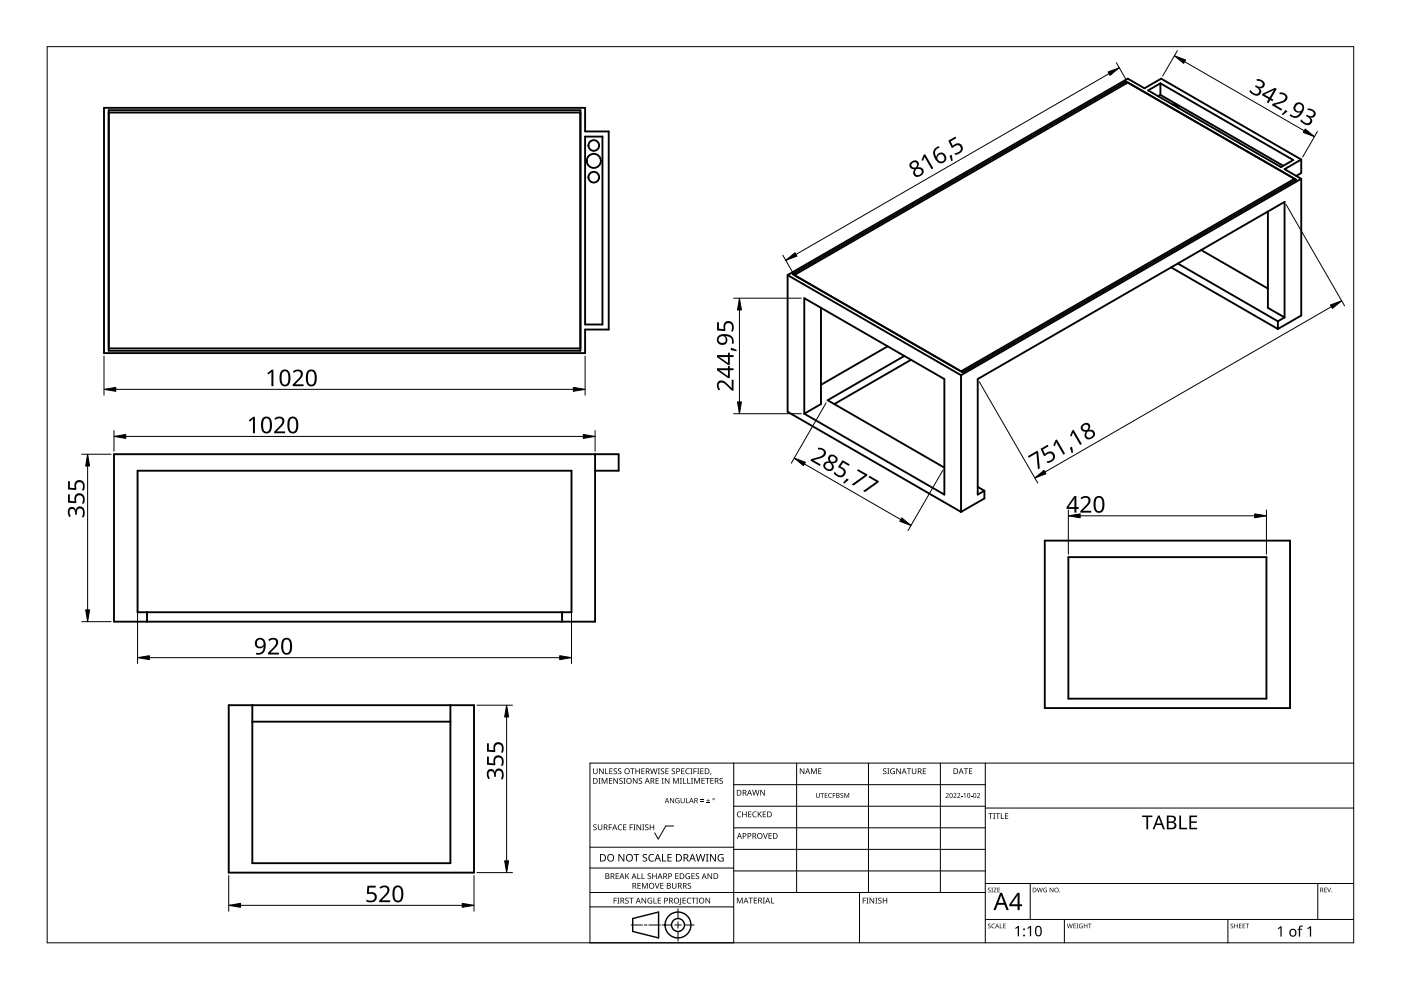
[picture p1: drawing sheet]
<svg xmlns="http://www.w3.org/2000/svg" width="297mm" height="210mm" viewBox="0 0 297 210" stroke-linecap="round" stroke-linejoin="round" font-family="sans-serif">
<g fill="none" stroke="#000" stroke-width=".4">
<path d="M238.8 17.3v.4M239.1 17.5l-70.7 40.8M243.4 19.2l2.6-1.5 28.2 16.2-2.6 1.5zM246 17.7v2.4M22.1 22.9h102v5h5v42h-5v5h-102zM23.1 23.4h100v51h-100zM23.1 23.9h100M124.1 29h3.6v39.8h-3.6zM246 20.1l-.5 .3M246 20.1l26.1 15.1M248.5 22.1a1.34 1.34 0 0 1 1.4 .8M274.5 38.3v-.4l-70.7 40.8"/>
<path d="M275.9 33.8v2.9l-1.1 .6M275.9 37.9v29l-5 2.9M275.9 37.9l-72.1 41.7M275.9 33.8l-29.7-17.1-3.5 2-3.6-2-72.1 41.6M275.9 33.8l-3.5 2.1 3.5 2M167 58.3l36.8 21.3M167 58.3v29l36.8 21.2M168 58.1l70.8-40.8 36 20.8-70.7 40.8zM248.3 56.7l22.6 13.1M249.7 55.9l21.2 12.2M254.7 53l14.1 8.2M268.8 44.9v20.4l3.6 2"/>
<path d="M23.1 73.9h100M170.5 63.2l29.7 17.2v24.5l-29.7-17.2zM174.1 65.3v20.4l-3.6 2M188.2 73.4l-14.1 8.2M191.7 75.5l-16.2 9.4 24.7 14.2M193.2 76.3l-16.3 9.4M203.8 79.6v28.9M270.9 68.1v1.7M272.4 67.3v-24.5l-65.1 37.6v24.5l1.4-.9M272.4 67.3l-1.5 .8M29.2 99.8h92v30h-92zM126.2 96.3v35.5h-102v-35.5h107v3.5h-5"/>
<path d="M207.3 103.2l1.4 .8M208.7 104v1.7l-4.9 2.8M221.5 114.6h52v35.5h-52zM226.5 118.1h42v30h-42zM31.2 129.8v2M119.2 129.8v2M48.5 149.5h52v35.5h-52zM53.5 149.5v33.5h42v-33.5M53.5 153h42"/>
<circle cx="125.9" cy="37.6" r="1.14"/>
<circle cx="125.9" cy="30.8" r="1.13"/>
<circle cx="125.9" cy="34.1" r="1.5"/>
</g>
<path d="M10 9.9h277v190h-277z" fill="none" stroke="#000" stroke-width=".21"/>
<g fill="none" stroke="#000" stroke-width=".21">
<path d="M125.1 179.6h30.5M142.8 175.1h-1.6l-1.6 2.8-.8-1.3M155.6 161.8v38.1h-30.5v-38.1h161.9M155.6 166.4h53.3M155.6 170.9h53.3M155.6 175.5h53.3M168.9 161.8v27.4M184.1 161.8v27.4M199.4 161.8v27.4M208.9 161.8v38.1M208.9 171.3h78.1M125.1 192.3h30.5"/>
<path d="M125.1 189.2h83.8M125.1 184h30.5M133.8 196.1h2.4M136.6 196.1h.6M137.6 196.1h2.4M140.3 196.1h2.1M143.1 196.1h1.3M143.7 192.7v2M143.7 195.4v1.4M143.7 197.5v2M145.1 196.1h2.1M155.6 180.1h53.3"/>
<path d="M155.6 184.7h53.3M182.2 189.2v10.7M208.9 194.9h78.1M208.9 187.3h78.1M218.4 187.3v7.6M225.7 194.9v5M260.3 194.9v5M279.4 187.3v7.6"/>
</g>
<g fill="#000">
<path d="M125.8 174.9l.5-.1h.2l-.1 .2a.25 .25 0 0 0-.3-.1 .25 .25 0 0 0 0 .4 .4 .4 0 0 1 .4 .3 .4 .4 0 0 1-.2 .5 .4 .4 0 0 1-.5-.3v.1a.27 .27 0 0 0 .5 0 .27 .27 0 0 0-.1-.4l-.4-.2zM125.8 162.9h.1v.8a.32 .32 0 0 0 .3 .3 .32 .32 0 0 0 .3-.3v-.8h.2v.8a.47 .47 0 0 1-.5 .4 .47 .47 0 0 1-.4-.4zM126.9 165h.4l-.1 .1v1l.1 .1h-.4l.1-.1v-1zM126.8 174.8h.1v.8a.32 .32 0 0 0 .3 .3 .32 .32 0 0 0 .3-.3v-.8h.2v.8a.47 .47 0 0 1-.5 .4 .47 .47 0 0 1-.4-.4zM127 162.9h.2l.6 1v-1h.2v1.2h-.2l-.7-1 .1 1h-.2zM127.6 165h.2l.4 1 .4-1h.2v1.2h-.2v-1.1l-.4 1.1h-.1l-.4-1.1v1.1h-.1zM128.3 162.9h.2v1.1h.5v.1h-.7zM129.1 174.8h.7v.1h-.6v.5h.5v.1h-.5v.5h-.1zM129.1 165h.7v.1h-.5v.4h.5v.1h-.5v.4h.5v.2h-.7zM129.2 162.9h.7v.1h-.5v.4h.4v.2h-.4v.4h.5v.1h-.7zM130.1 163l.5-.1 .2 .1v.1a.25 .25 0 0 0-.4-.1 .25 .25 0 0 0 0 .4 .4 .4 0 0 1 .4 .3 .4 .4 0 0 1-.2 .5 .4 .4 0 0 1-.5-.3v.1a.27 .27 0 0 0 .5 0 .27 .27 0 0 0-.1-.4l-.4-.2zM130.1 165h.1l.7 1v-1h.1v1.2h-.2l-.6-1v1h-.1z"/>
<path d="M131.1 175l.5-.2 .3 .1-.1 .1a.49 .49 0 0 0-.7 .4 .49 .49 0 0 0 .8 .4 .57 .57 0 0 1-.8 0 .57 .57 0 0 1 0-.8zM131.1 163l.4-.1 .2 .1v.1a.25 .25 0 0 0-.4-.1 .25 .25 0 0 0 0 .4 .4 .4 0 0 1 .5 .3 .4 .4 0 0 1-.3 .5 .4 .4 0 0 1-.5-.3l.1 .1a.27 .27 0 0 0 .4 0 .27 .27 0 0 0-.1-.4l-.3-.2zM131.3 165.1l.5-.2 .2 .1v.1a.25 .25 0 0 0-.4-.1 .25 .25 0 0 0 0 .4 .4 .4 0 0 1 .4 .3 .4 .4 0 0 1-.2 .5 .4 .4 0 0 1-.5-.2h.1a.27 .27 0 0 0 .4 .1 .27 .27 0 0 0-.1-.4l-.4-.3zM132.2 165h.4l-.1 .1v1l.1 .1h-.4l.1-.1v-1zM132.1 174.8h.7v.1h-.5v.4h.5v.1h-.5v.5h.5v.1h-.7zM133.5 174.8h.7v.1h-.5v.5h.5v.1h-.5v.5h-.2zM133.6 162.9h.9v.1h-.3v1.1h-.2v-1.1h-.4zM134.3 174.8h.4l-.1 .1v1l.1 .1h-.4l.1-.1v-1zM134.2 165h.2l.6 1v-1h.2v1.2h-.2l-.7-1v1h-.1zM134.7 162.9h.2v.5h.6v-.5h.2v1.2h-.2v-.5h-.6v.5h-.2zM135 174.8h.1l.7 1v-1h.1v1.2h-.2l-.6-1v1h-.1zM135.5 165.1l.4-.2 .2 .1v.1a.25 .25 0 0 0-.4-.1 .25 .25 0 0 0 0 .4 .4 .4 0 0 1 .5 .3 .4 .4 0 0 1-.3 .5 .4 .4 0 0 1-.5-.2h.1a.27 .27 0 0 0 .4 .1 .27 .27 0 0 0-.1-.4l-.3-.3z"/>
<path d="M136.2 174.8h.4l-.1 .1v1l.1 .1h-.4l.1-.1v-1zM136 162.9h.7v.1h-.6v.4h.5v.2h-.5v.4h.6v.1h-.7zM136.8 174.9l.4-.1h.3l-.1 .2a.25 .25 0 0 0-.3-.1 .25 .25 0 0 0 0 .4 .4 .4 0 0 1 .4 .3 .4 .4 0 0 1-.3 .5 .4 .4 0 0 1-.4-.3v.1a.27 .27 0 0 0 .5 0 .27 .27 0 0 0-.1-.4l-.4-.2zM137.8 174.8h.1v.5h.6v-.5h.2v1.2h-.2v-.6h-.6v.6h-.1zM137.8 162.9h.2l.3 1 .2-1h.2l.3 1 .2-1h.2l-.3 1.2h-.2l-.3-1-.3 1h-.1zM139 165h.7v.1h-.5v.4h.4v.1h-.4v.4h.5v.2h-.7zM139.5 162.9h.4l-.1 .1v1l.1 .1h-.4l.1-.1v-1zM140.3 165h.4l-.1 .1v1l.1 .1h-.4l.1-.1v-1zM140.1 163l.5-.1 .2 .1v.1a.25 .25 0 0 0-.4-.1 .25 .25 0 0 0 0 .4 .4 .4 0 0 1 .4 .3 .4 .4 0 0 1-.2 .5 .4 .4 0 0 1-.5-.3l.1 .1a.27 .27 0 0 0 .4 0 .27 .27 0 0 0-.1-.4l-.4-.2zM141.1 162.9h.7v.1h-.6v.4h.5v.2h-.5v.4h.6v.1h-.7zM141 165h.1l.7 1v-1h.1v1.2h-.2l-.6-1v1h-.1zM142.1 169.2h.1l.6 .9v-.9h.1v1.1h-.1l-.6-.9v.9h-.1z"/>
<path d="M142.5 163l.4-.1 .2 .1v.1a.25 .25 0 0 0-.4-.1 .25 .25 0 0 0 0 .4 .4 .4 0 0 1 .4 .3 .4 .4 0 0 1-.2 .5 .4 .4 0 0 1-.5-.3l.1 .1a.27 .27 0 0 0 .4 0 .27 .27 0 0 0-.1-.4l-.4-.2zM142.7 165h.2l.4 1 .4-1h.2v1.2h-.1v-1.1l-.4 1.1h-.2l-.4-1.1v1.1h-.1zM143.3 169.3l.5-.1 .3 .1-.1 .1a.45 .45 0 0 0-.7 .3 .45 .45 0 0 0 .6 .5v-.4h-.2v-.1h.4v.6a.6 .6 0 0 1-.8-.2 .6 .6 0 0 1 0-.8zM144.1 165h.5l-.2 .1v1l.2 .1h-.5l.2-.1v-1zM144.8 165h.2v1h.5v.2h-.7zM144.4 162.9h.7v.1h-.5v.4h.5v.2h-.5v.4h.5v.1h-.7zM144.3 169.2h.2v.7a.28 .28 0 0 0 .2 .3 .28 .28 0 0 0 .3-.3v-.7h.2v.7a.42 .42 0 0 1-.5 .4 .42 .42 0 0 1-.4-.4zM145.4 169.2h.2v1h.5v.1h-.7zM145.7 165h.2v1h.5v.2h-.7zM145.5 163.1l.4-.2 .3 .1v.1a.49 .49 0 0 0-.7 .4 .49 .49 0 0 0 .7 .5 .57 .57 0 0 1-.8-.1 .57 .57 0 0 1 0-.8zM146.4 162.9h.4l-.1 .1v1l.1 .1h-.4l.1-.1v-1zM146.5 165h.4l-.1 .1v1l.1 .1h-.4l.1-.1v-1z"/>
<path d="M147 162.9h.7v.1h-.5v.5h.5v.1h-.5v.5h-.2zM147.2 165h.2l.4 1 .4-1h.2v1.2h-.2l.1-1.1-.5 1.1h-.1l-.4-1.1v1.1h-.1zM147.8 162.9h.5l-.2 .1v1l.2 .1h-.5l.2-.1v-1zM148.5 169.9h.7v.1h-.7zM148.5 169.5h.7v.2h-.7zM148.5 162.9h.7v.1h-.6v.4h.5v.2h-.5v.4h.6v.1h-.7zM148.7 165h.7v.1h-.5v.4h.5v.1h-.5v.4h.5v.2h-.7zM149.8 170.2h.7v.1h-.7zM149.5 165h.9v.1h-.3v1.1h-.2v-1.1h-.4zM150.1 169.4l.1 .3h.3l-.3 .1v.3l-.1-.3h-.3l.3-.1zM150.7 163.9h.1l-.2 .4zM150.6 165h.7v.1h-.5v.4h.5v.1h-.5v.4h.5v.2h-.7z"/>
<path d="M152.6 165.1l.4-.2 .3 .1-.1 .1a.25 .25 0 0 0-.4-.1 .25 .25 0 0 0 0 .4 .4 .4 0 0 1 .5 .3 .4 .4 0 0 1-.3 .5 .4 .4 0 0 1-.5-.2h.1a.27 .27 0 0 0 .5 .1 .27 .27 0 0 0-.1-.4l-.4-.3zM156.4 172.2l.4-.2 .4 .1-.1 .1a.49 .49 0 0 0-.7 .5 .49 .49 0 0 0 .7 .4 .57 .57 0 0 1-.8 0 .57 .57 0 0 1 0-.8zM157.4 172.1h.1v.5h.7v-.5h.1v1.2h-.1v-.6h-.7v.6h-.1zM158.6 172.1h.7v.1h-.5v.4h.5v.1h-.5v.4h.5v.2h-.7zM159.7 172.2l.4-.2 .3 .1v.1a.49 .49 0 0 0-.7 .5 .49 .49 0 0 0 .7 .4 .57 .57 0 0 1-.8 0 .57 .57 0 0 1 0-.8zM159.5 167.5h.1l.3 1 .3-1h.1l.3 1 .3-1h.1l-.3 1.2h-.2l-.3-1.1-.3 1.1h-.1zM160.7 172.1h.1v.6l.5-.6h.2l-.5 .5 .5 .7h-.1l-.5-.6-.1 .6h-.1zM161.8 176.6h.1l.4 1.1 .3-1.1h.2l-.5 1.2h-.1zM161.2 167.5h.2l.6 1v-1h.2v1.2h-.2l-.7-1v1h-.1zM161.7 172.1h.7v.1h-.5v.4h.5v.1h-.5v.4h.5v.2h-.7zM162.9 176.6h.7v.2h-.5v.3h.5v.2h-.5v.4h.5v.1h-.7zM169.6 162.9h.2l.6 1v-1h.1v1.2h-.1l-.7-1v1h-.1z"/>
<path d="M172 162.9h.2l.4 1 .3-1h.3v1.2h-.2v-1l-.4 1h-.1l-.4-1.1v1.1h-.1zM173 168.1h.1v.7a.26 .26 0 0 0 .3 .3 .26 .26 0 0 0 .3-.3v-.7h.1v.7a.39 .39 0 0 1-.4 .4 .39 .39 0 0 1-.4-.4zM173.5 162.9h.7v.1h-.5v.4h.4v.1h-.4v.5h.5v.1h-.7zM173.9 168.1h.8v.2h-.3v.9h-.1v-.9h-.4zM174.9 168.1h.5v.2h-.4v.3h.4v.1h-.4v.4h.4v.1h-.5zM175.7 168.3l.4-.2 .3 .1-.1 .1a.41 .41 0 0 0-.6 .4 .41 .41 0 0 0 .6 .3 .48 .48 0 0 1-.7 0 .48 .48 0 0 1 .1-.7zM176.6 168.1h.5v.2h-.4v.3h.4v.1h-.4v.5h-.1zM178.2 168.2l.4-.1 .2 .1-.1 .1a.25 .25 0 0 0-.3-.1 .25 .25 0 0 0-.1 .4 .25 .25 0 0 0 .4 .1 .32 .32 0 0 1 0 .5 .32 .32 0 0 1-.5-.2 .25 .25 0 0 0 .3 .1 .25 .25 0 0 0 .1-.3l-.4-.3zM179 168.1h.2l.3 .9 .3-.9h.2v1.1h-.1v-.9l-.4 .9-.4-.9v.9h-.1zM187.3 163l.4-.1 .2 .1v.1a.25 .25 0 0 0-.4-.1 .25 .25 0 0 0 0 .4 .4 .4 0 0 1 .5 .3 .4 .4 0 0 1-.3 .5 .4 .4 0 0 1-.5-.3l.1 .1a.27 .27 0 0 0 .4 0 .27 .27 0 0 0-.1-.4l-.3-.2zM188.1 162.9h.5l-.2 .1v1l.2 .1h-.5l.2-.1v-1zM188.9 163.1l.5-.2 .3 .1v.1a.5 .5 0 0 0-.8 .4 .5 .5 0 0 0 .7 .5v-.4h-.3v-.1h.4v.6a.66 .66 0 0 1-.8-.1 .66 .66 0 0 1 0-.9z"/>
<path d="M190 162.9h.2l.7 1-.1-1h.2v1.2h-.2l-.6-1v1h-.2zM192.3 162.9h.9v.1h-.4v1.1h-.2v-1.1h-.3zM193.3 162.9h.2v.8a.32 .32 0 0 0 .3 .3 .32 .32 0 0 0 .3-.3v-.8h.2v.8a.47 .47 0 0 1-.5 .4 .47 .47 0 0 1-.5-.4zM195.7 162.9h.6v.1h-.5v.4h.5v.2h-.5v.4h.5v.1h-.6zM200.5 168.3a.37 .37 0 0 1 .6 0 .37 .37 0 0 1-.2 .5l-.3 .3h.6v.1h-.7l.3-.4a.27 .27 0 0 0 .2-.4 .27 .27 0 0 0-.4-.1zM202.1 168.3a.37 .37 0 0 1 .6 0 .37 .37 0 0 1-.2 .5l-.2 .3h.5v.1h-.7l.3-.4a.27 .27 0 0 0 .3-.4 .27 .27 0 0 0-.5-.1zM203 168.3a.37 .37 0 0 1 .6 0 .37 .37 0 0 1-.3 .5l-.2 .3h.5v.1h-.7l.3-.4a.27 .27 0 0 0 .3-.4 .27 .27 0 0 0-.4-.1zM203.7 168.7h.4v.1h-.4zM204.3 168.4l.4-.3v1.1h-.2v-.9zM204.3 162.9h1v.1h-.4v1.1h-.2v-1.1h-.4zM205.8 168.7h.4v.1h-.4zM205.4 162.9h.7v.1h-.5v.4h.5v.1h-.5v.5h.5v.1h-.7z"/>
<path d="M207.1 168.3a.37 .37 0 0 1 .6 0 .37 .37 0 0 1-.2 .5l-.2 .3h.5v.1h-.7l.3-.4a.27 .27 0 0 0 .3-.4 .27 .27 0 0 0-.5-.1zM209.6 172.4h.9v.2h-.4v1h-.1v-1h-.4zM210.6 172.4h.4l-.1 .1v1l.1 .1h-.4l.1-.1v-1zM211.1 172.4h.9v.2h-.4v1h-.1v-1h-.4zM212.2 172.4h.2v1.1h.5v.1h-.7zM213.1 172.4h.7v.2h-.6v.3h.5v.2h-.5v.4h.6v.1h-.7zM242.1 172.9h2.2v.3h-.9v2.6h-.3v-2.6h-1zM250 172.9h.4v2.6h1.3v.3h-1.7zM252.2 172.9h1.6v.3h-1.3v1h1.2v.3h-1.2v1h1.3v.3h-1.6zM130.1 190.3h.7v.2h-.5v.4h.4v.1h-.4v.6h-.2zM130.5 185.2h.7v.1h-.5v.4h.5v.1h-.5v.4h.5v.2h-.7zM130.9 190.3h.4l-.1 .2v.9l.1 .2h-.4l.1-.2v-.9z"/>
<path d="M131.1 181.1h.3l.8 1.3v-1.3h.2v1.6h-.3l-.8-1.4v1.4h-.2zM132.6 190.5l.4-.2 .3 .1-.1 .1a.25 .25 0 0 0-.4-.1 .25 .25 0 0 0 0 .4 .4 .4 0 0 1 .5 .3 .4 .4 0 0 1-.3 .5 .4 .4 0 0 1-.5-.2h.1a.27 .27 0 0 0 .5 .1 .27 .27 0 0 0-.1-.5l-.4-.2zM132.6 185.2h.1v.6l.6-.6h.1l-.5 .5 .5 .7h-.1l-.5-.6-.1 .6h-.1zM133.4 190.3h.9v.2h-.4v1.1h-.1v-1.1h-.4zM134.3 181.1h1.2v.2h-.5v1.4h-.2v-1.4h-.5zM135.1 185.2h.2v1h.5v.2h-.7zM135.2 187.2h.6v.1h-.5v.4h.5v.2h-.5v.4h.5v.1h-.6zM136 185.2h.2v1h.5v.2h-.7zM136.1 187.2h.2l.4 1 .4-1h.2v1.2h-.1v-1l-.4 1h-.2l-.4-1 .1 1h-.2zM136 190.3h.2l.7 1.1-.1-1.1h.2v1.3h-.2l-.6-1v1h-.2zM136.3 181.2l.3-.1h.6l-.2 .2a.33 .33 0 0 0-.5 .1 .33 .33 0 0 0 .4 .4 .49 .49 0 0 1 .3 .7 .49 .49 0 0 1-.8 .2l-.2-.1v-.2l.3 .1a.35 .35 0 0 0 .5-.2 .35 .35 0 0 0-.4-.4l-.3-.3zM137.4 190.5l.6-.2 .3 .1-.1 .1a.5 .5 0 0 0-.8 .4 .5 .5 0 0 0 .7 .5v-.3h-.3v-.2h.5v.6a.66 .66 0 0 1-.9-.1 .66 .66 0 0 1 0-.9z"/>
<path d="M137.4 185.3l.4-.2 .2 .1v.1a.25 .25 0 0 0-.4-.1 .25 .25 0 0 0 0 .4 .4 .4 0 0 1 .4 .3 .4 .4 0 0 1-.2 .5 .4 .4 0 0 1-.5-.2h.1a.27 .27 0 0 0 .4 .1 .27 .27 0 0 0-.1-.4l-.4-.3zM137.7 181.3l.5-.2h.5l-.1 .2a.63 .63 0 0 0-.9 .6 .63 .63 0 0 0 .9 .5v.2a.83 .83 0 0 1-1-.3 .83 .83 0 0 1 .1-1zM138.6 190.3h.1v1.1h.5v.2h-.6zM138.8 187.2h.2l.3 1.1 .4-1.1h.1l-.4 1.2h-.2zM138.3 185.2h.2v.5h.6v-.5h.1v1.2h-.1v-.6h-.6v.6h-.2zM139.5 190.3h.6v.2h-.5v.4h.5v.1h-.5v.4h.5v.2h-.6zM140.4 181.1h.2v1.4h.6v.2h-.8zM140 187.2h.7v.1h-.5v.4h.4v.2h-.4v.4h.5v.1h-.7zM141.5 181.1h.9v.2h-.7v.4h.7v.2h-.7v.6h.7v.2h-.9zM142.5 187.2h.1v.8a.32 .32 0 0 0 .4 .3 .32 .32 0 0 0 .3-.3v-.8h.1v.8a.47 .47 0 0 1-.5 .4 .47 .47 0 0 1-.4-.4zM143.2 185.2h.7v.1h-.6v.4h.5v.1h-.5v.4h.6v.2h-.7zM144.2 190.3h.2v1.3l-.1 .2-.3 .1v-.2l.2-.1z"/>
<path d="M144.7 190.3h.7v.2h-.5v.4h.5v.1h-.5v.4h.5v.2h-.7zM145.5 185.3l.4-.2 .4 .1-.1 .1a.5 .5 0 0 0-.7 .4 .5 .5 0 0 0 .7 .5v-.3h-.3v-.2h.4v.6a.66 .66 0 0 1-.9-.1 .66 .66 0 0 1 .1-.9zM145.8 190.5l.4-.2 .3 .1v.1a.49 .49 0 0 0-.7 .5 .49 .49 0 0 0 .7 .4 .57 .57 0 0 1-.8 0 .57 .57 0 0 1 0-.8zM145.9 187.3l.4-.1 .2 .1v.1a.25 .25 0 0 0-.4-.1 .25 .25 0 0 0 0 .4 .4 .4 0 0 1 .4 .3 .4 .4 0 0 1-.2 .5 .4 .4 0 0 1-.5-.3l.1 .1a.27 .27 0 0 0 .4 0 .27 .27 0 0 0-.1-.4l-.4-.2zM146.6 190.3h.9v.2h-.4v1.1h-.1v-1.1h-.4zM146.6 185.2h.7v.1h-.5v.4h.5v.1h-.5v.4h.5v.2h-.7zM147.6 190.3h.4l-.1 .2v.9l.1 .2h-.4l.1-.2v-.9zM147.5 185.3l.5-.2 .2 .1v.1a.25 .25 0 0 0-.4-.1 .25 .25 0 0 0 0 .4 .4 .4 0 0 1 .4 .3 .4 .4 0 0 1-.2 .5 .4 .4 0 0 1-.5-.2h.1a.27 .27 0 0 0 .4 .1 .27 .27 0 0 0-.1-.4l-.4-.3zM147.5 181.1h.2l.4 1.3 .3-1.3h.2l.4 1.3 .3-1.3h.2l-.4 1.6h-.2l-.4-1.4-.3 1.4h-.2zM149.7 181.1h.5l-.2 .1v1.3l.2 .2h-.5l.1-.2v-1.3zM149.6 190.3h.2l.6 1.1v-1.1h.2v1.3h-.2l-.7-1v1h-.1zM150 185.2h.2l.6 1v-1h.2v1.2h-.2l-.7-1 .1 1h-.2z"/>
<path d="M150.5 181.1h.3l.8 1.3v-1.3h.2v1.6h-.3l-.8-1.4v1.4h-.2zM152.3 181.3l.8-.2h.3l-.1 .2a.65 .65 0 0 0-1 .5 .65 .65 0 0 0 .9 .7v-.5h-.3v-.2h.5v.8a.86 .86 0 0 1-1.1-.2 .86 .86 0 0 1 0-1.1zM156.2 190.3h.3l.3 1 .4-1h.3v1.2h-.2v-1l-.4 1h-.1l-.4-1v1h-.2zM158.7 190.3h.9v.2h-.3v1h-.2v-1h-.4zM159.8 190.3h.7v.2h-.5v.3h.5v.2h-.5v.4h.5v.1h-.7zM161.7 190.3h.5l-.2 .2v.9l.2 .1h-.5l.2-.1v-.9zM163.5 190.3h.1v1.1h.6v.1h-.7zM182.9 190.3h.7v.2h-.5v.4h.5v.1h-.5v.6h-.2zM183.7 190.3h.4l-.1 .2v.9l.1 .2h-.4l.1-.2v-.9zM184.4 190.3h.1l.7 1v-1h.1v1.3h-.1l-.7-1v1h-.1zM185.6 190.3h.4l-.1 .2v.9l.1 .2h-.4l.1-.2v-.9zM186.2 190.5l.5-.2 .2 .1v.1a.25 .25 0 0 0-.4-.1 .25 .25 0 0 0 0 .4 .4 .4 0 0 1 .4 .3 .4 .4 0 0 1-.2 .5 .4 .4 0 0 1-.5-.2 .27 .27 0 0 0 .5 .1 .27 .27 0 0 0-.1-.5l-.4-.2z"/>
<path d="M187.2 190.3h.1v.6h.6v-.6h.2v1.3h-.2v-.6h-.6v.6h-.1zM209.5 188.3l.3-.1 .2 .2a.24 .24 0 0 0-.3-.1 .24 .24 0 0 0-.1 .3 .24 .24 0 0 0 .3 .1 .31 .31 0 0 1 0 .5 .31 .31 0 0 1-.5-.2 .23 .23 0 0 0 .4 .2 .23 .23 0 0 0 0-.4l-.3-.2zM209.5 195.9l.3-.1 .2 .2a.24 .24 0 0 0-.3-.1 .24 .24 0 0 0-.1 .3 .24 .24 0 0 0 .3 .1 .31 .31 0 0 1 0 .5 .31 .31 0 0 1-.5-.1 .23 .23 0 0 0 .4 .1 .23 .23 0 0 0 0-.4l-.3-.2zM210.2 188.2h.3l-.1 .1 .1 .9h-.3l.1-.1zM210.3 196l.4-.2 .2 .1v.1a.39 .39 0 0 0-.6 .3 .39 .39 0 0 0 .6 .4 .46 .46 0 0 1-.7-.1 .46 .46 0 0 1 .1-.6zM210.7 188.2h.6l-.5 .9h.5v.1h-.7l.5-.9h-.4zM212 195.8h.1v.9l.4 .1h-.5zM211.5 188.2h.5l-.4 .1v.3h.4l-.4 .1v.4l.4 .1h-.5zM212.7 195.8h.5l-.4 .1v.3h.4l-.4 .2v.3l.4 .1h-.5zM215.2 196.8l.6-.5h.2v2.2h-.2v-1.9l-.4 .4zM217.8 196.8l.6-.5h.2v2.2h-.2v-1.9l-.5 .4zM219.8 188.2h.2l.2 .8 .2-.8h.1l.2 .8 .2-.8h.2l-.3 1h-.1l-.2-.8-.3 .8h-.1z"/>
<path d="M221.3 188.3h.7h-.1a.4 .4 0 0 0-.6 .4 .4 .4 0 0 0 .6 .4v-.3l-.3-.1h.4v.5a.53 .53 0 0 1-.7-.2 .53 .53 0 0 1 0-.7zM222.6 188.2h.1l.5 .8v-.8h.1v1h-.1l-.5-.8v.8h-.1zM226.2 195.8h.1l.2 .9 .3-.9h.1l.2 .9 .2-.9h.1l-.2 1h-.1l-.3-.8-.2 .8h-.1zM227.6 195.8h.5l-.4 .1v.3h.4l-.4 .2v.3l.4 .1h-.5zM228.3 195.8h.3l-.1 .1 .1 .9h-.3l.1-.1zM228.9 196l.7-.1-.2 .1a.4 .4 0 0 0-.5 .3 .4 .4 0 0 0 .5 .4v-.3l-.2-.1h.4v.5a.53 .53 0 0 1-.7-.1 .53 .53 0 0 1 0-.7zM229.8 195.8h.1v.4h.5v-.4h.1v1h-.1v-.4h-.5v.4h-.1zM230.7 195.8h.7l-.3 .1v.9h-.1v-.9zM260.9 195.9l.4-.1 .1 .2a.24 .24 0 0 0-.3-.1 .24 .24 0 0 0-.1 .3 .24 .24 0 0 0 .4 .1 .31 .31 0 0 1-.1 .5 .31 .31 0 0 1-.4-.1 .23 .23 0 0 0 .3 .1 .23 .23 0 0 0 .1-.4l-.4-.2zM261.7 195.8h.1v.4h.5v-.4h.1v1h-.1v-.4h-.5v.4h-.1zM262.7 195.8h.5l-.4 .1v.3h.4l-.4 .2v.3l.4 .1h-.5zM263.5 195.8h.5l-.4 .1v.3h.4l-.4 .2v.3l.4 .1h-.5z"/>
<path d="M264.1 195.8h.7l-.3 .1v.9h-.1v-.9zM270.9 196.9l.6-.5h.2v2.2h-.2v-1.9l-.4 .3zM275.5 196.4l.7-.1v.2h-.4l-.1 .2-.1 .2h.5v.2h-.5v1.5h-.2v-1.5h-.3l.3-.2zM277.2 196.9l.6-.5h.2v2.2h-.3v-1.9l-.4 .3zM280.8 188.2h.5l-.4 .1v.3h.4l-.4 .1v.4l.4 .1h-.5zM281.4 188.2h.1l.3 .8 .3-.8h.1l-.3 1h-.2z"/>
<path d="M125.7 165h.4a.61 .61 0 0 1 .6 .6 .61 .61 0 0 1-.6 .6h-.4zM125.9 165.1v.9h.2a.48 .48 0 0 0 .5-.4 .48 .48 0 0 0-.5-.5z"/>
<path d="M128 174.8h.3a.35 .35 0 0 1 .5 .2 .35 .35 0 0 1-.3 .5l.4 .5h-.2l-.3-.5h-.2v.5h-.2zM128.2 174.9v.5h.1a.23 .23 0 0 0 .3-.2 .23 .23 0 0 0-.3-.3z"/>
<path d="M130.3 174.8h.1l.5 1.2h-.2l-.1-.4h-.5l-.2 .4h-.1zM130.3 175l-.2 .5h.4z"/>
<path d="M132.3 163.5a.61 .61 0 0 1 1.2 0 .61 .61 0 0 1-1.2 0zM132.6 163.5a.45 .45 0 0 0 .8 0 .45 .45 0 0 0-.8 0z"/>
<path d="M132.7 165.6a.61 .61 0 0 1 1.2 0 .61 .61 0 0 1-1.2 0zM133 165.6a.45 .45 0 0 0 .9 0 .45 .45 0 0 0-.9 0z"/>
<path d="M136.9 162.9h.4a.35 .35 0 0 1 .4 .3 .35 .35 0 0 1-.2 .4l.3 .5h-.2l-.3-.5h-.2v.5h-.2zM137.1 163v.5h.2a.23 .23 0 0 0 .3-.2 .23 .23 0 0 0-.3-.3z"/>
<path d="M137.2 165h.1l.5 1.2h-.2l-.1-.4h-.5l-.2 .4h-.1zM137.2 165.1l-.2 .6h.4z"/>
<path d="M137.9 165h.4a.35 .35 0 0 1 .4 .2 .35 .35 0 0 1-.2 .4l.3 .6h-.2l-.3-.5h-.2v.5h-.2zM138.1 165.1v.4h.2a.23 .23 0 0 0 .3-.2 .23 .23 0 0 0-.3-.2z"/>
<path d="M141.4 169.2h.1l.4 1.1h-.1l-.2-.3h-.4l-.1 .3h-.2zM141.4 169.3l-.2 .5h.4z"/>
<path d="M143.4 162.9h.3a.41 .41 0 0 1 .5 .5 .41 .41 0 0 1-.6 .3v.4h-.2zM143.6 163v.5a.29 .29 0 0 0 .4-.2 .29 .29 0 0 0-.4-.3z"/>
<path d="M146.5 169.2h.2l.4 1.1h-.2l-.1-.3h-.4l-.2 .3h-.1zM146.6 169.3l-.2 .5h.4z"/>
<path d="M147.2 169.2h.3a.31 .31 0 0 1 .4 .2 .31 .31 0 0 1-.2 .4l.3 .5h-.2l-.2-.5h-.2v.5h-.2zM147.4 169.3v.4h.1a.21 .21 0 0 0 .3-.2 .21 .21 0 0 0-.3-.2z"/>
<path d="M149.4 162.9h.4a.61 .61 0 0 1 .6 .6 .61 .61 0 0 1-.6 .6h-.4zM149.6 163v1h.2a.48 .48 0 0 0 .4-.5 .48 .48 0 0 0-.4-.5z"/>
<path d="M151.1 169.4a.24 .24 0 0 1 .4 0 .24 .24 0 0 1-.4 0zM151.2 169.4a.14 .14 0 0 0 .2 0 .14 .14 0 0 0-.2 0z"/>
<path d="M151.6 165h.3a.35 .35 0 0 1 .4 .2 .35 .35 0 0 1-.2 .4l.3 .6h-.2l-.2-.5h-.3v.5h-.1zM151.7 165.1v.4h.2a.23 .23 0 0 0 .3-.2 .23 .23 0 0 0-.3-.2z"/>
<path d="M156.7 176.6h.1l.5 1.2h-.1l-.2-.3h-.5l-.1 .3h-.2zM156.8 176.8l-.2 .5h.4z"/>
<path d="M156.2 167.5h.4a.61 .61 0 0 1 .6 .6 .61 .61 0 0 1-.6 .6h-.4zM156.4 167.6v1h.1a.48 .48 0 0 0 .5-.5 .48 .48 0 0 0-.4-.5z"/>
<path d="M157.5 167.5h.3a.35 .35 0 0 1 .4 .2 .35 .35 0 0 1-.2 .4l.3 .6h-.1l-.3-.5h-.3v.5h-.1zM157.6 167.6v.5h.2a.23 .23 0 0 0 .3-.3 .23 .23 0 0 0-.3-.2z"/>
<path d="M157.5 176.6h.3a.41 .41 0 0 1 .5 .5 .41 .41 0 0 1-.7 .3v.4h-.1zM157.6 176.8v.4a.29 .29 0 0 0 .5-.2 .29 .29 0 0 0-.5-.2z"/>
<path d="M158.5 176.6h.3a.41 .41 0 0 1 .5 .5 .41 .41 0 0 1-.6 .3v.4h-.2zM158.7 176.8v.4a.29 .29 0 0 0 .4-.2 .29 .29 0 0 0-.4-.2z"/>
<path d="M158.8 167.5h.2l.5 1.2h-.2l-.2-.4h-.4l-.2 .4h-.1zM158.9 167.6l-.2 .6h.4z"/>
<path d="M159.5 176.6h.4a.35 .35 0 0 1 .4 .3 .35 .35 0 0 1-.2 .4l.3 .5h-.2l-.3-.5h-.2v.5h-.2zM159.7 176.8v.4h.2a.23 .23 0 0 0 .3-.2 .23 .23 0 0 0-.3-.2z"/>
<path d="M160.4 177.2a.65 .65 0 0 1 1.3 0 .65 .65 0 0 1-1.3 0zM160.7 177.2a.45 .45 0 0 0 .9 0 .45 .45 0 0 0-.9 0z"/>
<path d="M162.7 172.1h.3a.61 .61 0 0 1 .6 .6 .61 .61 0 0 1-.6 .6h-.3zM162.8 172.2v.9h.2a.48 .48 0 0 0 .5-.4 .48 .48 0 0 0-.5-.5z"/>
<path d="M163.9 176.6h.4a.61 .61 0 0 1 .6 .7 .61 .61 0 0 1-.7 .5h-.3zM164 176.8v.9h.2a.48 .48 0 0 0 .5-.4 .48 .48 0 0 0-.5-.5z"/>
<path d="M171.2 162.9h.1l.5 1.2h-.2l-.1-.4h-.5l-.1 .4h-.2zM171.2 163.1l-.1 .5h.3z"/>
<path d="M177.3 168.1h.3a.26 .26 0 0 1 .4 .2 .26 .26 0 0 1-.2 .3 .28 .28 0 0 1 .2 .4 .28 .28 0 0 1-.3 .2h-.4zM177.4 168.7v.4h.2a.19 .19 0 0 0 .3-.2 .19 .19 0 0 0-.3-.2zM177.4 168.3v.3h.2a.17 .17 0 0 0 .2-.2 .17 .17 0 0 0-.2-.1z"/>
<path d="M191.6 162.9h.2l.4 1.2h-.1l-.2-.4h-.4l-.2 .4h-.1zM191.7 163.1l-.2 .5h.4z"/>
<path d="M194.6 162.9h.3a.35 .35 0 0 1 .5 .2 .35 .35 0 0 1-.3 .5l.4 .5h-.2l-.3-.5h-.3v.5h-.1zM194.7 163v.5h.2a.23 .23 0 0 0 .3-.2 .23 .23 0 0 0-.3-.3z"/>
<path d="M201.4 168.2l.4-.1 .2 .3v.5l-.2 .3-.3-.1-.2-.2zM201.5 168.3v.1a.37 .37 0 0 0-.1 .4 .37 .37 0 0 0 .4 .2 .4 .4 0 0 0 .1-.5 .4 .4 0 0 0-.4-.2z"/>
<path d="M202.2 162.9h.3a.61 .61 0 0 1 .6 .6 .61 .61 0 0 1-.6 .6h-.3zM202.3 163v1h.2a.48 .48 0 0 0 .5-.5 .48 .48 0 0 0-.5-.5z"/>
<path d="M203.7 162.9h.2l.4 1.2h-.1l-.2-.4h-.5l-.1 .4h-.2zM203.8 163.1l-.2 .5h.4z"/>
<path d="M205.2 168.2l.3-.1 .2 .3v.5l-.2 .3-.3-.1-.1-.2zM205.2 168.3v.1a.37 .37 0 0 0-.1 .4 .37 .37 0 0 0 .4 .2 .4 .4 0 0 0 .2-.5 .4 .4 0 0 0-.5-.2z"/>
<path d="M206.4 168.2l.4-.1 .2 .3v.5l-.2 .3-.3-.1-.2-.2zM206.5 168.3v.1a.37 .37 0 0 0-.1 .4 .37 .37 0 0 0 .4 .2 .4 .4 0 0 0 .1-.4 .4 .4 0 0 0-.4-.3z"/>
<path d="M245.5 172.9h.3l1.2 2.9h-.4l-.3-.9h-1.2l-.4 .9h-.3zM245.7 173.3l-.5 1.3h.9z"/>
<path d="M247.4 172.9h.8a.76 .76 0 0 1 1 .3 .76 .76 0 0 1-.2 1l-.2 .1a.8 .8 0 0 1 .6 1 .8 .8 0 0 1-1 .5h-1zM247.8 174.5v1h.5a.55 .55 0 0 0 .7-.5 .55 .55 0 0 0-.7-.5zM247.8 173.2v1h.5a.5 .5 0 0 0 .6-.5 .5 .5 0 0 0-.7-.5z"/>
<path d="M128.4 185.2h.3a.31 .31 0 0 1 .4 .1 .31 .31 0 0 1-.2 .4 .33 .33 0 0 1 .3 .4 .33 .33 0 0 1-.4 .3h-.4zM128.5 185.8v.4h.3a.23 .23 0 0 0 .2-.2 .23 .23 0 0 0-.3-.2zM128.5 185.3v.4h.2a.21 .21 0 0 0 .3-.2 .21 .21 0 0 0-.3-.2z"/>
<path d="M127.2 181.1h.5a.79 .79 0 0 1 .8 .8 .79 .79 0 0 1-.9 .8h-.4zM127.4 181.2v1.3h.2a.62 .62 0 0 0 .7-.6 .62 .62 0 0 0-.6-.7z"/>
<path d="M129.5 185.2h.3a.35 .35 0 0 1 .4 .2 .35 .35 0 0 1-.2 .4l.3 .6h-.1l-.3-.5h-.3v.5h-.1zM129.6 185.3v.4h.2a.23 .23 0 0 0 .3-.2 .23 .23 0 0 0-.3-.2z"/>
<path d="M128.9 181.3a.77 .77 0 0 1 1.2 .1 .77 .77 0 0 1-.2 1.1 .77 .77 0 0 1-1.1-.3v-.5zM129.1 181.4a.63 .63 0 0 0-.2 .8 .63 .63 0 0 0 .9 .2l.1-.1a.61 .61 0 0 0 0-.8 .61 .61 0 0 0-.8-.1z"/>
<path d="M131.6 190.3h.3a.35 .35 0 0 1 .4 .3 .35 .35 0 0 1-.2 .4l.3 .6h-.1l-.3-.5h-.3v.5h-.1zM131.7 190.5v.4h.2a.23 .23 0 0 0 .3-.2 .23 .23 0 0 0-.3-.2z"/>
<path d="M131.8 185.2h.1l.5 1.2h-.2l-.1-.4h-.5l-.1 .4h-.2zM131.8 185.3l-.1 .6h.3z"/>
<path d="M132.9 181.3a.77 .77 0 0 1 1.1 0 .77 .77 0 0 1-.1 1.2 .77 .77 0 0 1-1.1-.3l-.1-.5zM133.1 181.4a.63 .63 0 0 0-.2 .8 .63 .63 0 0 0 .9 .2l.1-.1a.61 .61 0 0 0 0-.8 .61 .61 0 0 0-.8-.1z"/>
<path d="M134.1 187.2h.3a.35 .35 0 0 1 .5 .2 .35 .35 0 0 1-.3 .5l.4 .5h-.2l-.3-.5h-.2v.5h-.2zM134.3 187.3v.5h.1a.23 .23 0 0 0 .3-.2 .23 .23 0 0 0-.3-.3z"/>
<path d="M134.4 185.2h.1l.5 1.2h-.2l-.1-.4h-.5l-.2 .4h-.1zM134.4 185.3l-.2 .6h.4z"/>
<path d="M135.3 190.3h.1l.5 1.3h-.2l-.1-.4h-.5l-.2 .4h-.1zM135.3 190.5l-.2 .5h.4z"/>
<path d="M137.5 187.8a.61 .61 0 0 1 1.2 0 .61 .61 0 0 1-1.2 0zM137.8 187.8a.45 .45 0 0 0 .8 0 .45 .45 0 0 0-.8 0z"/>
<path d="M139.3 181.1h.2l.6 1.6h-.2l-.2-.5h-.6l-.2 .5h-.2zM139.4 181.3l-.2 .7h.5z"/>
<path d="M139.9 185.2h.1l.5 1.2h-.2l-.1-.4h-.5l-.1 .4h-.2zM139.9 185.3l-.2 .6h.4z"/>
<path d="M140.6 185.2h.4a.35 .35 0 0 1 .4 .2 .35 .35 0 0 1-.2 .4l.3 .6h-.2l-.3-.5h-.2v.5h-.2zM140.8 185.3v.4h.2a.23 .23 0 0 0 .3-.2 .23 .23 0 0 0-.3-.2z"/>
<path d="M141.4 187.2h.3a.31 .31 0 0 1 .5 .2 .31 .31 0 0 1-.2 .4 .33 .33 0 0 1 .2 .4 .33 .33 0 0 1-.4 .2h-.4zM141.5 187.9v.4h.3a.23 .23 0 0 0 .3-.2 .23 .23 0 0 0-.3-.2zM141.5 187.3v.4h.3a.21 .21 0 0 0 .2-.2 .21 .21 0 0 0-.3-.2z"/>
<path d="M140.8 190.3h.4a.41 .41 0 0 1 .4 .5 .41 .41 0 0 1-.6 .3v.5h-.2zM141 190.5v.5a.29 .29 0 0 0 .5-.3 .29 .29 0 0 0-.5-.2z"/>
<path d="M141.9 190.3h.3a.35 .35 0 0 1 .4 .3 .35 .35 0 0 1-.2 .4l.3 .6h-.1l-.3-.5h-.3v.5h-.1zM142 190.5v.4h.2a.23 .23 0 0 0 .3-.2 .23 .23 0 0 0-.3-.2z"/>
<path d="M141.7 185.2h.3a.41 .41 0 0 1 .5 .5 .41 .41 0 0 1-.6 .2v.5h-.2zM141.9 185.3v.5a.29 .29 0 0 0 .4-.3 .29 .29 0 0 0-.4-.2z"/>
<path d="M143.7 187.2h.4a.35 .35 0 0 1 .4 .2 .35 .35 0 0 1-.2 .5l.3 .5h-.2l-.3-.5h-.2v.5h-.2zM143.9 187.3v.5h.2a.23 .23 0 0 0 .3-.2 .23 .23 0 0 0-.3-.3z"/>
<path d="M142.8 191a.61 .61 0 0 1 1.2 0 .61 .61 0 0 1-1.2 0zM143 191a.45 .45 0 0 0 .9 0 .45 .45 0 0 0-.9 0z"/>
<path d="M143.3 181.1h.5a.79 .79 0 0 1 .8 .8 .79 .79 0 0 1-.8 .8h-.5zM143.5 181.2v1.3h.2a.62 .62 0 0 0 .7-.6 .62 .62 0 0 0-.6-.7z"/>
<path d="M144.8 187.2h.3a.35 .35 0 0 1 .5 .2 .35 .35 0 0 1-.3 .5l.4 .5h-.2l-.3-.5h-.3v.5h-.1zM144.9 187.3v.5h.2a.23 .23 0 0 0 .3-.2 .23 .23 0 0 0-.3-.3z"/>
<path d="M144.1 185.2h.4a.61 .61 0 0 1 .6 .6 .61 .61 0 0 1-.6 .6h-.4zM144.3 185.3v.9h.1a.48 .48 0 0 0 .5-.4 .48 .48 0 0 0-.4-.5z"/>
<path d="M144.9 181.1h.5a.45 .45 0 0 1 .5 .3 .45 .45 0 0 1-.3 .6l.5 .7h-.3l-.4-.7h-.3v.7h-.2zM145.1 181.3v.5h.3a.3 .3 0 0 0 .3-.3 .3 .3 0 0 0-.3-.2z"/>
<path d="M146.7 181.1h.2l.6 1.6h-.2l-.2-.5h-.6l-.2 .5h-.2zM146.8 181.3l-.2 .7h.5z"/>
<path d="M148.1 191a.61 .61 0 0 1 1.2 0 .61 .61 0 0 1-1.2 0zM148.4 191a.45 .45 0 0 0 .9 0 .45 .45 0 0 0-.9 0z"/>
<path d="M149.2 185.2h.2l.4 1.2h-.1l-.2-.4h-.4l-.2 .4h-.1zM149.3 185.3l-.2 .6h.4z"/>
<path d="M151.3 185.2h.4a.61 .61 0 0 1 .6 .6 .61 .61 0 0 1-.7 .6h-.3zM151.5 185.3v.9h.1a.48 .48 0 0 0 .5-.4 .48 .48 0 0 0-.4-.5z"/>
<path d="M158.1 190.3h.1l.5 1.2h-.2l-.1-.3h-.5l-.1 .3h-.2zM158.2 190.5l-.2 .5h.4z"/>
<path d="M160.8 190.3h.3a.35 .35 0 0 1 .4 .3 .35 .35 0 0 1-.2 .4l.3 .5h-.1l-.3-.5h-.3v.5h-.1zM160.9 190.5v.4h.2a.23 .23 0 0 0 .3-.2 .23 .23 0 0 0-.3-.2z"/>
<path d="M162.7 190.3h.1l.5 1.2h-.1l-.2-.3h-.5l-.1 .3h-.2zM162.8 190.5l-.2 .5h.4z"/>
<path d="M211.4 195.8l.5 1-.3-.3h-.4l-.2 .3zM211.4 196l-.1 .4h.3z"/>
<path d="M212 189.3h.5l1.4 3.7h-.5l-.4-1.2h-1.5l-.4 1.2h-.5zM212.2 189.8l-.5 1.6h1.1z"/>
<path d="M215.7 189.3h.5v2.4h.5v.4h-.5v.9h-.5v-.9h-1.7v-.3zM215.7 189.8l-1.3 1.9h1.3z"/>
<path d="M219 188.2h.3a.49 .49 0 0 1 .4 .5 .49 .49 0 0 1-.5 .5h-.2zM219.1 188.3v.8l.3-.1 .2-.2v-.3z"/>
<path d="M219.7 196.4a.79 .79 0 0 1 1 .1 .79 .79 0 0 1 .2 .9 .8 .8 0 0 1-.7 1.1 .8 .8 0 0 1-.8-1.1zM219.9 196.6a1.2 1.2 0 0 0 .3 1.7 1.15 1.15 0 0 0 .1-1.8z"/>
<path d="M223.5 188.7a.49 .49 0 0 1 .9 0 .49 .49 0 0 1-.9 0zM223.7 188.7a.36 .36 0 0 0 .7 0 .36 .36 0 0 0-.7 0z"/>
<path d="M273.6 197.1a.82 .82 0 0 1 1.2 .1 .82 .82 0 0 1-.2 1.2 .82 .82 0 0 1-1.2-.4zM273.8 197.2a.6 .6 0 0 0-.2 .9 .6 .6 0 0 0 .9 .1l.1-.3a.53 .53 0 0 0-.1-.6 .53 .53 0 0 0-.7-.1z"/>
<path d="M279.9 188.2h.3a.28 .28 0 0 1 .3 .2 .28 .28 0 0 1-.1 .3l.2 .5-.4-.4h-.2v.4h-.1zM280 188.3v.4h.2a.19 .19 0 0 0 .2-.2 .19 .19 0 0 0-.2-.2z"/>
<circle cx="217.1" cy="198.4" r=".2"/>
<circle cx="217.1" cy="197" r=".2"/>
<circle cx="224.7" cy="189.1" r=".09"/>
<circle cx="282.4" cy="189.1" r=".09"/>
</g>
<g fill="none" stroke="#000" stroke-width=".3">
<path d="M134.1 194.7l5.5-1.3v5.5l-5.5-1.4z"/>
<circle cx="143.7" cy="196.1" r="1.37"/>
<circle cx="143.7" cy="196.1" r="2.74"/>
</g>
<g fill="none" stroke="#000" stroke-width=".21">
<path d="M235.1 15.6l-66.3 38.3M236.7 13.3l2.1 3.7M249.6 10.7l-3.1 5.4M251.2 13.1l25.3 14.6M279.3 27.9l-3.1 5.4M166 54.1l2.1 3.7M272.7 43.4l12.4 21.5M22.1 75.5v8.3M124.1 75.5v8.3M155.5 63.2h14.4M156.8 65.7v19.5M282.3 65l-60.7 35.1"/>
<path d="M17.3 96.3h6.2M18.6 98.8v30.5M24.2 91.3v4.4M24.6 82.6h97M26.7 92.5h97M126.2 91.3v4.4M155.5 87.7h14.4M170.6 98.4l20.4 11.8M175.2 85.4l-7.4 12.8M199.9 99.7l-7.4 12.8M207.6 80.9l12.4 21.5M29.2 100.4v40.3"/>
<path d="M121.2 100.4v40.3M226.5 108.1v9.4M229 109.4h37M268.5 108.1v9.4M17.3 131.8h6.2M31.7 139.4h87M101.1 149.5h7.6M107.4 152v30.5M48.5 185.6v7.6M51 192h47M100.5 185.6v7.6M101.1 185h7.6"/>
</g>
<g fill="#000" stroke="#000" stroke-width=".21">
<path d="M234.9 15.3l2.4-.9-1.9 1.6zM249 11.8l2.4 .9-.5 .7zM276.7 27.4l2 1.6-2.4-.9zM166.6 55.2l2-1.6 .4 .7zM156.8 63.2l.4 2.5h-.8zM282.1 64.7l2.4-.9-2 1.6zM18.6 96.3l.4 2.5h-.8zM22.1 82.6l2.5-.5v.9zM24.2 92.5l2.5-.4v.8zM121.6 82.1l2.5 .5-2.5 .4zM123.7 92.1l2.5 .4-2.5 .4zM156.4 85.2h.8l-.4 2.5z"/>
<path d="M168.4 97.1l2.4 .9-.4 .7zM191.2 109.8l1.9 1.6-2.3-.9zM219.4 101.3l2-1.6 .4 .7zM226.5 109.4l2.5-.5v.9zM266 108.9l2.5 .5-2.5 .4zM18.2 129.3h.8l-.4 2.5zM29.2 139.4l2.5-.4v.9zM118.7 139l2.5 .4-2.5 .5zM107.4 149.5l.4 2.5h-.8zM48.5 192l2.5-.5v.9zM98 191.5l2.5 .5-2.5 .4zM107 182.5h.8l-.4 2.5z"/>
</g>
<g fill="#000">
<path d="M266.4 16.8a1.25 1.25 0 0 1 1.3 .2 1.25 1.25 0 0 1 .3 1.3 .85 .85 0 0 1-1 .4 .93 .93 0 0 1 .2 1.3 .93 .93 0 0 1-1.3 .2l-1-.8 .2-.4a1.24 1.24 0 0 0 1.7 .7 .71 .71 0 0 0-.4-1.2l-.3-.1 .2-.3a.81 .81 0 0 0 .8 .3 .81 .81 0 0 0 .6-.5 1.02 1.02 0 0 0-1.2-.8zM195.8 32.8l.3-.1 1.8 3-.4 .2-1.5-2.6-.3 .8-.3-.1zM201.3 33l.5-.2 .2 1.2-.3 .2zM201.1 29.8l1.5-.8 .2 .3-1.2 .7 .4 .9a1.17 1.17 0 0 1 2 0 1.17 1.17 0 0 1-.8 1.8l-.7 .1-.2-.3a1.03 1.03 0 0 0 1.3-1.4 .93 .93 0 0 0-1.6 .2h-.2zM271.3 19.6a1.16 1.16 0 0 1 1.3 .3 1.16 1.16 0 0 1 .1 1.4l-.6 .4-1.8 .5 1.6 .9-.2 .4-2-1.2 .1-.3 1.6-.4a.98 .98 0 0 0 1-1.3l-.4-.3h-.7zM272.5 23.3l.4 .3-.9 .8-.3-.2zM277.2 23a1.25 1.25 0 0 1 1.3 .3 1.25 1.25 0 0 1 .4 1.2 .85 .85 0 0 1-1.1 .4 .93 .93 0 0 1 .2 1.3 .93 .93 0 0 1-1.3 .2l-1-.8 .2-.3a1.24 1.24 0 0 0 1.7 .6 .71 .71 0 0 0-.4-1.1l-.3-.2 .2-.3a.81 .81 0 0 0 .8 .4 .81 .81 0 0 0 .6-.6 1.02 1.02 0 0 0-1.2-.7zM152 68.3h.4v1.4l1 .1a1.17 1.17 0 0 1 1-1.7 1.17 1.17 0 0 1 1.2 1.5l-.2 .7h-.4a1.03 1.03 0 0 0 .3-1.1 1.03 1.03 0 0 0-.8-.7 .93 .93 0 0 0-.7 1.5l-.1 .2-1.7-.1zM155 73.8l1.2 .4v.3l-1.2-.3zM52.7 89.1l1-.7h.3v3.5h-.4v-3.1l-.6 .6zM56.7 79.1l.9-.7h.4v3.5h-.5l.1-3.1-.7 .6zM58.2 88.7a1.16 1.16 0 0 1 1.3-.4 1.16 1.16 0 0 1 .8 1.2l-.3 .6-1.3 1.4h1.7v.4h-2.3v-.4l1.1-1.1a.98 .98 0 0 0 .3-1.7h-.5l-.6 .3z"/>
<path d="M62.1 78.8a1.16 1.16 0 0 1 1.3-.5 1.16 1.16 0 0 1 .8 1.2l-.3 .6-1.3 1.4h1.8v.4h-2.3v-.4l1.1-1.1a.98 .98 0 0 0 .2-1.6l-.4-.1-.7 .3zM152.2 80.9a1.5 1.5 0 0 1 2.2 .7l.7 .7v-1.8h.4v2.3h-.3l-1.2-1.1a.98 .98 0 0 0-1.6-.2v.4l.3 .7-.3 .2a1.47 1.47 0 0 1-.2-1.9zM173.4 95a1.16 1.16 0 0 1 1.4 .3 1.16 1.16 0 0 1 .1 1.4l-.6 .4-1.8 .5 1.5 .9-.2 .3-2-1.2 .2-.3 1.5-.4a.98 .98 0 0 0 1.1-1.3l-.4-.2-.7-.1zM178.6 97.6l1.6 .8-.2 .4-1.2-.7-.6 .8a1.17 1.17 0 0 1 1 1.7 1.17 1.17 0 0 1-2 .2l-.4-.4 .2-.4a1.03 1.03 0 0 0 1.8 .4 .93 .93 0 0 0-1-1.3l-.1-.2zM217.9 96.7l2-1.2 .2 .3 .4 3.5-.4 .2-.4-3.4-1.6 1zM220.6 95.2l1.5-.9 .2 .3-1.2 .7 .5 .9a1.17 1.17 0 0 1 1.9 0 1.17 1.17 0 0 1-.8 1.8l-.6 .2-.2-.4a1.03 1.03 0 0 0 1.3-1.3 .93 .93 0 0 0-1.6 .2h-.3zM223.8 93.3l.3-.1 1.7 3-.3 .2-1.5-2.6-.3 .8-.4-.2zM226.8 94.9l.5-.2 .2 1.2-.3 .2zM227.3 91.3l.3-.2 1.8 3-.4 .2-1.5-2.6-.3 .8-.3-.1zM14.6 107.8a.85 .85 0 0 1 .9-.3 .85 .85 0 0 1 .6 .7 .93 .93 0 0 1 1-.9 .93 .93 0 0 1 .8 1.1l-.1 1.3h-.4a1.24 1.24 0 0 0-.3-1.9 .71 .71 0 0 0-.8 1v.3h-.4a.81 .81 0 0 0 0-.8 .81 .81 0 0 0-.9-.3 1.02 1.02 0 0 0 0 1.4l-.3 .2a1.65 1.65 0 0 1-.1-1.8zM14.4 104.8h.4v1.4l1 .1a1.17 1.17 0 0 1 1-1.7 1.17 1.17 0 0 1 1.1 1.6l-.1 .6h-.4a1.03 1.03 0 0 0 .2-1.1 1.03 1.03 0 0 0-.8-.7 .93 .93 0 0 0-.6 1.5l-.1 .2-1.7-.1zM14.4 102h.4v1.4l1 .1a1.17 1.17 0 0 1 1-1.7 1.17 1.17 0 0 1 1.1 1.6l-.1 .6h-.4a1.03 1.03 0 0 0 .2-1.1 1.03 1.03 0 0 0-.8-.7 .93 .93 0 0 0-.6 1.5l-.1 .2-1.7-.1z"/>
<path d="M179.5 101.4l.4 .3-.9 .8-.3-.1zM181.9 99.5l2.1 1.1-.2 .3-2.8 2-.4-.2 2.8-2-1.7-.9zM184.3 100.9l2.1 1.1-.2 .3-2.8 2-.4-.2 2.8-2-1.7-.9zM229.1 105.6a1.16 1.16 0 0 1 1.3-.5 1.16 1.16 0 0 1 .8 1.2l-.3 .7-1.3 1.3h1.8v.4h-2.3v-.4l1.1-1.1a.98 .98 0 0 0 .2-1.6l-.4-.1-.7 .4zM56.9 135.6a1.16 1.16 0 0 1 1.3-.4 1.16 1.16 0 0 1 .8 1.2l-.3 .6-1.3 1.4h1.7v.4h-2.3v-.4l1.1-1.1a.98 .98 0 0 0 .3-1.7h-.5l-.6 .3zM103.3 157.6h.3v1.4l1.1 .1a1.17 1.17 0 0 1 .9-1.8 1.17 1.17 0 0 1 1.2 1.6l-.2 .7h-.4a1.03 1.03 0 0 0 .3-1.1 1.03 1.03 0 0 0-.8-.7 .93 .93 0 0 0-.7 1.5l-.1 .2-1.6-.2zM103.4 163.3a.85 .85 0 0 1 .9-.2 .85 .85 0 0 1 .6 .7 .93 .93 0 0 1 1.1-.9 .93 .93 0 0 1 .8 1.1l-.2 1.2h-.4a1.24 1.24 0 0 0-.3-1.8 .71 .71 0 0 0-.8 1v.3h-.3a.81 .81 0 0 0-.1-.9 .81 .81 0 0 0-.8-.3 1.02 1.02 0 0 0 0 1.5l-.3 .2a1.66 1.66 0 0 1-.2-1.9zM103.3 160.4h.3v1.4l1.1 .1a1.17 1.17 0 0 1 .9-1.8 1.17 1.17 0 0 1 1.2 1.6l-.2 .7h-.4a1.03 1.03 0 0 0-.5-1.8 .93 .93 0 0 0-.7 1.5l-.1 .2-1.6-.2zM77.9 187.8h1.8v.4h-1.4l-.1 1a1.17 1.17 0 0 1 1.7 1 1.17 1.17 0 0 1-1.6 1.1l-.6-.2v-.4a1.03 1.03 0 0 0 1 .3 1.03 1.03 0 0 0 .8-.8 .93 .93 0 0 0-1.5-.6l-.2-.2zM80.5 188.2a1.16 1.16 0 0 1 1.3-.5 1.16 1.16 0 0 1 .8 1.2l-.4 .6-1.2 1.4h1.7v.4h-2.3v-.4l1.1-1.1a.98 .98 0 0 0 .3-1.6l-.5-.1-.6 .3z"/>
<path d="M193.1 34.5a.93 .93 0 0 1 1-.5 .93 .93 0 0 1 .7 .9l-.2 .6a1 1 0 0 1 1.2 .7 1 1 0 0 1-.8 1.2 .94 .94 0 0 1-1.2-.3 .94 .94 0 0 1 .1-1.2h-.2a.85 .85 0 0 1-.8-.5 .85 .85 0 0 1 .2-.9zM194 36.5a.69 .69 0 0 0 1.3 0 .69 .69 0 0 0-1.3 0zM193.3 35a.58 .58 0 0 0 1.1 0 .58 .58 0 0 0-1.1 0z"/>
<path d="M198.2 31.5l.8-.5 .2 .3a1.18 1.18 0 0 0-.7 2 1.08 1.08 0 0 1 1.4-.9 1.08 1.08 0 0 1 .7 1.4 1.22 1.22 0 0 1-1.2 .8 1.22 1.22 0 0 1-1.1-.9l-.4-1a1.33 1.33 0 0 1 .3-1.2zM198.7 33.5a.8 .8 0 0 0 1.6 0 .8 .8 0 0 0-1.6 0z"/>
<path d="M267.7 19.8l2.6-1.2 .4 .3-1.2 2 .5 .2-.2 .4-.5-.3-.4 .7-.3-.2 .4-.7-1.5-.8zM268.1 20l1.1 .7 .9-1.6z"/>
<path d="M274.7 21.9a1.19 1.19 0 0 1 1.6 .3 1.19 1.19 0 0 1-.1 1.6 1.64 1.64 0 0 1-2.8 .7l.2-.3a1.16 1.16 0 0 0 1.2 .4 1.16 1.16 0 0 0 .9-.8 1.05 1.05 0 0 1-1.4-.5 1.05 1.05 0 0 1 .4-1.4zM274.7 22.8a.76 .76 0 0 0 1.5 0 .76 .76 0 0 0-1.5 0z"/>
<path d="M152.3 71.3a2.18 2.18 0 0 1 3.2 .6v1h-.3a1.16 1.16 0 0 0-.2-1.2 1.16 1.16 0 0 0-1.2-.4 1.08 1.08 0 0 1 .1 1.6 1.08 1.08 0 0 1-1.6-.1 1.16 1.16 0 0 1 0-1.5zM152.3 72a.8 .8 0 0 0 1.6 0 .8 .8 0 0 0-1.6 0z"/>
<path d="M152 78.1h2.3v-.5h.4v.5h.8v.4h-.8v1.7h-.3l-2.4-1.7zM152.5 78.5l1.8 1.2v-1.2z"/>
<path d="M152 75.3h2.3v-.5h.4v.5h.8v.4h-.8v1.7h-.3l-2.4-1.7zM152.5 75.7l1.8 1.3v-1.3z"/>
<path d="M55.8 88.6a1.16 1.16 0 0 1 1.3-.1 1.16 1.16 0 0 1 .5 1.2 1.69 1.69 0 0 1-1 2.2 1.27 1.27 0 0 1-1.3-1.6l.2-1.1zM56 88.9a2.16 2.16 0 0 0 .3 2.6 .82 .82 0 0 0 .9-1 1.35 1.35 0 0 0-.7-1.8z"/>
<path d="M59.7 78.6a1.16 1.16 0 0 1 1.3-.1 1.16 1.16 0 0 1 .6 1.2 1.69 1.69 0 0 1-1 2.2 1.27 1.27 0 0 1-1.3-1.6l.1-1.1zM60 78.9a2.16 2.16 0 0 0 .2 2.6 .82 .82 0 0 0 .9-1 1.35 1.35 0 0 0-.7-1.8z"/>
<path d="M61.4 88.6a1.16 1.16 0 0 1 1.3-.1 1.16 1.16 0 0 1 .5 1.2 1.69 1.69 0 0 1-1 2.2 1.27 1.27 0 0 1-1.3-1.6l.1-1.1zM61.6 88.9a2.16 2.16 0 0 0 .3 2.6 .82 .82 0 0 0 .9-1 1.35 1.35 0 0 0-.7-1.8z"/>
<path d="M65.3 78.6a1.16 1.16 0 0 1 1.3-.1 1.16 1.16 0 0 1 .5 1.2 1.69 1.69 0 0 1-1 2.2 1.27 1.27 0 0 1-1.2-1.6l.1-1.1zM65.5 78.9a2.16 2.16 0 0 0 .3 2.6 .82 .82 0 0 0 .9-1 1.35 1.35 0 0 0-.7-1.8z"/>
<path d="M175.8 96.6a1.03 1.03 0 0 1 1.4 .1 1.03 1.03 0 0 1 0 1.4l-.7 .1a1 1 0 0 1 0 1.5 1 1 0 0 1-1.5-.2 .94 .94 0 0 1-.4-1.2 .94 .94 0 0 1 1.2-.5l-.1-.1a.91 .91 0 0 1 .1-1.1zM175 98.8a.69 .69 0 0 0 1.3 0 .69 .69 0 0 0-1.3 0zM175.9 97.4a.6 .6 0 0 0 1.2 0 .6 .6 0 0 0-1.2 0z"/>
<path d="M229.4 90.1a.93 .93 0 0 1 1-.5 .93 .93 0 0 1 .7 .9l-.2 .6a1 1 0 0 1 1.3 .8 1 1 0 0 1-.9 1.2 .94 .94 0 0 1-1.2-.3 .94 .94 0 0 1 .1-1.3h-.2a.85 .85 0 0 1-.8-.5 .85 .85 0 0 1 .2-.9zM230.3 92.1a.7 .7 0 0 0 1.4 0 .7 .7 0 0 0-1.4 0zM229.6 90.7a.6 .6 0 0 0 1.2 0 .6 .6 0 0 0-1.2 0z"/>
<path d="M227.8 105.2h.4v2.3h.5v.4h-.5v.8h-.4v-.8h-1.7v-.4zM227.8 105.6l-1.3 1.9h1.3z"/>
<path d="M232.3 105.4a1.16 1.16 0 0 1 1.3-.1 1.16 1.16 0 0 1 .5 1.2 1.69 1.69 0 0 1-1 2.2 1.27 1.27 0 0 1-1.2-1.5l.1-1.2zM232.5 105.7a2.16 2.16 0 0 0 .3 2.7 .82 .82 0 0 0 .9-1.1 1.35 1.35 0 0 0-.7-1.8z"/>
<path d="M54.3 135.6a1.22 1.22 0 0 1 1.5-.2 1.22 1.22 0 0 1 .5 1.4 1.64 1.64 0 0 1-2 2v-.4a1.16 1.16 0 0 0 1.2-.2 1.16 1.16 0 0 0 .4-1.1 1.08 1.08 0 0 1-1.6 .1 1.08 1.08 0 0 1 0-1.6zM54.4 136.4a.76 .76 0 0 0 1.5 0 .76 .76 0 0 0-1.5 0z"/>
<path d="M60.1 135.5a1.16 1.16 0 0 1 1.3-.1 1.16 1.16 0 0 1 .5 1.2 1.69 1.69 0 0 1-1 2.2 1.27 1.27 0 0 1-1.3-1.6l.1-1.1zM60.3 135.8a2.16 2.16 0 0 0 .3 2.6 .82 .82 0 0 0 .9-1 1.35 1.35 0 0 0-.7-1.8z"/>
<path d="M83.6 188a1.16 1.16 0 0 1 1.4-.1 1.16 1.16 0 0 1 .5 1.2 1.69 1.69 0 0 1-1 2.2 1.27 1.27 0 0 1-1.3-1.6l.1-1zM83.9 188.3a2.16 2.16 0 0 0 .3 2.6 .82 .82 0 0 0 .9-1 1.35 1.35 0 0 0-.7-1.8z"/>
</g>
</svg>
